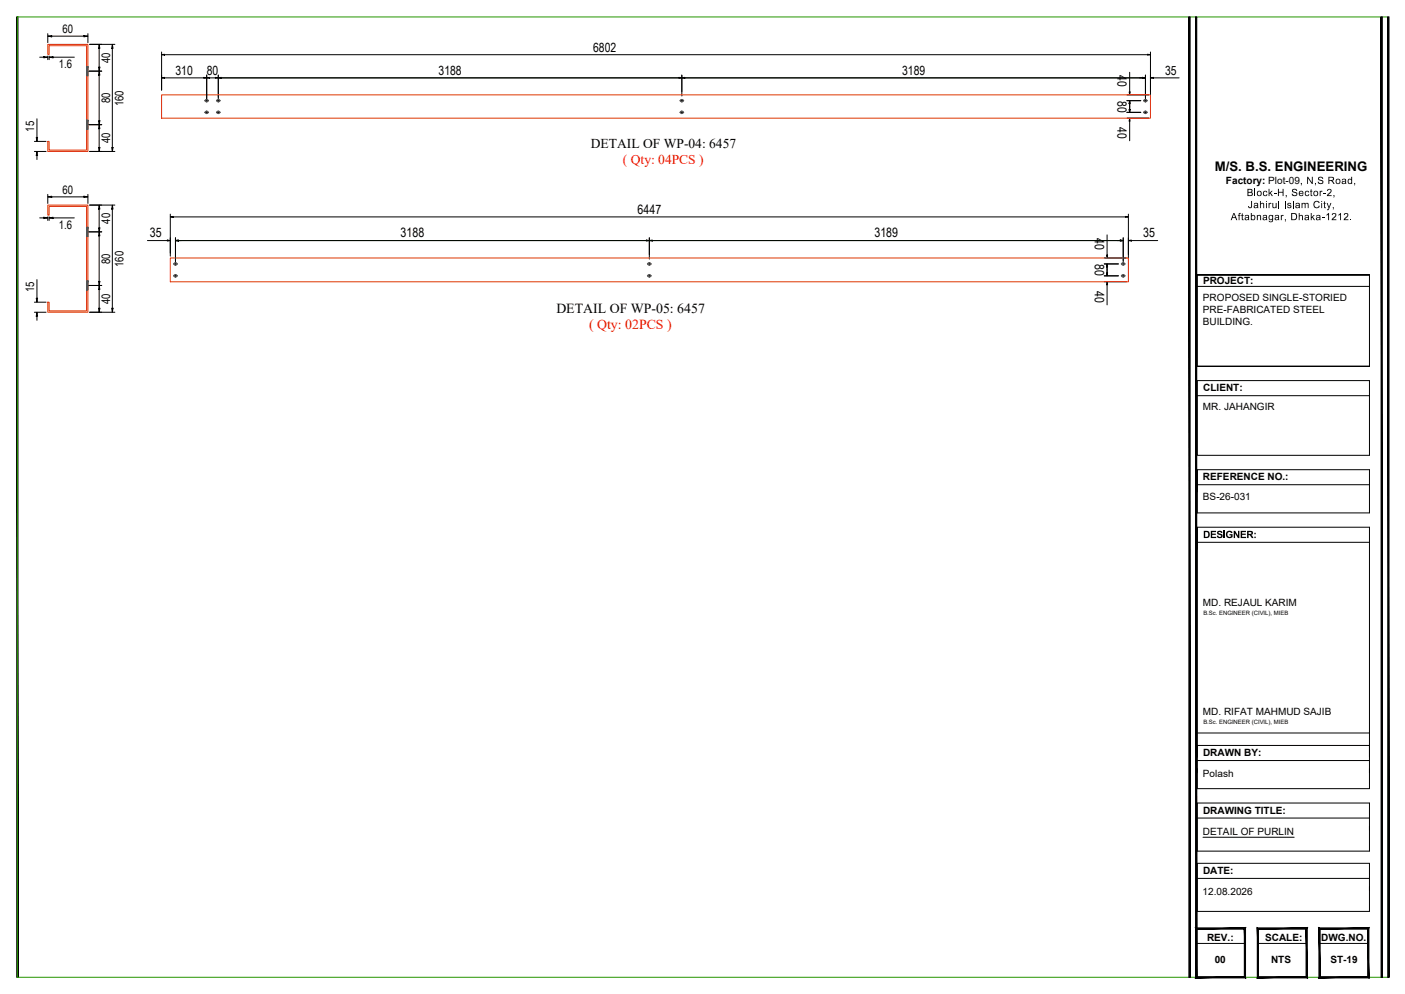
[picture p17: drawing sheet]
<svg xmlns="http://www.w3.org/2000/svg" width="420mm" height="297mm" viewBox="0 0 420 297" stroke-linecap="round" stroke-linejoin="round" font-family="sans-serif">
<defs><g id="words">
<text font-size="4.1" x="166.4" y="93.5">DETAIL OF WP-05: 6457</text>
<text font-size="4.1" fill="#f00" x="176.2" y="98.2">( Qty: 02PCS )</text>
<text font-size="4" x="176.7" y="44.4">DETAIL OF WP-04: 6457</text>
<text font-size="4" fill="#f00" x="186.3" y="49">( Qty: 04PCS )</text>
<g font-size="3.9">
<text x="363.3" y="51.1">M/S. B.S. ENGINEERING</text>
<text x="190.7" y="63.9">6447</text>
<text x="44.9" y="71">35</text>
<text x="119.8" y="71">3188</text>
<text x="261.5" y="71">3189</text>
<text x="327.4" y="71" transform="rotate(90 327.4 71)">40</text>
<text x="341.9" y="71">35</text>
<text x="327.4" y="78.9" transform="rotate(90 327.4 78.9)">80</text>
<text x="327.4" y="86.9" transform="rotate(90 327.4 86.9)">40</text>
</g>
<g font-size="3.8">
<text x="177.4" y="15.4">6802</text>
<text x="52.5" y="22.3">310</text>
<text x="61.8" y="22.3">80</text>
<text x="131.1" y="22.3">3188</text>
<text x="269.8" y="22.3">3189</text>
<text x="334.2" y="22.4" transform="rotate(90 334.2 22.4)">40</text>
<text x="348.4" y="22.3">35</text>
<text x="334.2" y="30.1" transform="rotate(90 334.2 30.1)">80</text>
<text x="334.2" y="37.9" transform="rotate(90 334.2 37.9)">40</text>
</g>
<g font-size="3.5">
<text x="18.7" y="10">60</text>
<text x="17.6" y="20.4">1.6</text>
<text x="33" y="18.8" transform="rotate(-90 33 18.8)">40</text>
<text x="33" y="30.8" transform="rotate(-90 33 30.8)">80</text>
<text x="36.9" y="31.7" transform="rotate(-90 36.9 31.7)">160</text>
<text x="10.2" y="39.4" transform="rotate(-90 10.2 39.4)">15</text>
<text x="33" y="42.8" transform="rotate(-90 33 42.8)">40</text>
<text x="18.7" y="58">60</text>
<text x="17.6" y="68.4">1.6</text>
<text x="33" y="66.8" transform="rotate(-90 33 66.8)">40</text>
<text x="33" y="78.9" transform="rotate(-90 33 78.9)">80</text>
<text x="36.9" y="79.8" transform="rotate(-90 36.9 79.8)">160</text>
<text x="10.2" y="87.4" transform="rotate(-90 10.2 87.4)">15</text>
<text x="33" y="90.9" transform="rotate(-90 33 90.9)">40</text>
</g>
<g font-size="3">
<text x="366.6" y="55">Factory: Plot-09</text>
<text x="372.8" y="58.6">Block-H, Sector-2,</text>
<text x="388.7" y="55">, N,S Road,</text>
<text x="368" y="65.8">Aftabnagar, Dhaka-1212.</text>
<text x="373.2" y="62.2">Jahirul Islam City,</text>
<text x="359.7" y="90">PROPOSED SINGLE-STORIED</text>
<text x="359.8" y="84.8">PROJECT:</text>
<text x="359.7" y="93.6">PRE-FABRICATED STEEL</text>
<text x="359.7" y="97.2">BUILDING.</text>
<text x="359.8" y="117">CLIENT:</text>
<text x="359.7" y="122.6">MR. JAHANGIR</text>
<text x="359.7" y="143.6">REFERENCE NO.:</text>
<text x="359.7" y="149.3">BS-26-031</text>
<text x="359.8" y="160.8">DESIGNER:</text>
<text x="359.7" y="181.2">MD. REJAUL KARIM</text>
<text x="359.7" y="213.7">MD. RIFAT MAHMUD SAJIB</text>
<text x="359.8" y="226">DRAWN BY:</text>
<text x="359.7" y="232.3">Polash</text>
<text x="359.8" y="243.2">DRAWING TITLE:</text>
<text x="359.7" y="249.6">DETAIL OF PURLIN</text>
<text x="359.8" y="261.2">DATE:</text>
<text x="359.6" y="267.6">12.08.2026</text>
<text x="361" y="281.1">REV.:</text>
<text x="378.4" y="281.2">SCALE:</text>
<text x="395.1" y="281.2">DWG.NO.</text>
<text x="363.2" y="287.8">00</text>
<text x="380.1" y="287.9">NTS</text>
<text x="397.9" y="287.9">ST-19</text>
</g>
<g font-size="1.8">
<text x="359.9" y="183.9">B.Sc. ENGINEER (CIVIL), MIEB</text>
<text x="359.9" y="216.5">B.Sc. ENGINEER (CIVIL), MIEB</text>
</g>
</g></defs>
<!-- layer: Center line -->
<g fill="none" stroke="#000" stroke-width=".3">
<path d="M61.2 30.1h1.2M61.2 33.6h1.2M61.8 29.7v.8M61.8 33.2v.8M64.7 30.1h1.1M64.7 33.6h1.1M65.3 29.7v.8M65.3 33.2v.8M203.3 30.1h1.2M203.3 33.6h1.2M203.9 29.7v.8M203.9 33.2v.8"/>
<path d="M342 30.1h1.1M342 33.6h1.1M342.5 29.7v.8M342.5 33.2v.8M51.9 78.9h1.2M52.5 78.5v.8M193.6 78.9h1.2M194.2 78.5v.8M335.3 78.9h1.2M335.9 78.5v.8M51.9 82.4h1.2M52.5 82v.9"/>
<path d="M193.6 82.4h1.2M194.2 82v.9M335.3 82.4h1.2M335.9 82v.9"/>
</g>
<g fill="none" stroke="#545454" stroke-width=".3">
<path d="M61.4 33.4l.6-.1 .3 .3-.2 .2-.5 .1-.2-.2zM61.6 30.4l-.2-.2v-.3l.6-.1 .3 .3-.3 .3M61.6 30.4h.4M64.8 33.4l.7-.1 .3 .3-.2 .2-.5 .1-.3-.2zM65.1 30.4l-.3-.3 .3-.3 .6 .1v.3l-.2 .2M65.1 30.4h.4M203.5 33.4l.6-.1 .3 .3-.2 .2-.5 .1-.2-.2zM203.7 30.4l-.3-.3 .3-.3 .6 .1v.3l-.2 .2M203.7 30.4h.4M342.1 33.4l.6-.1 .3 .3-.1 .2-.6 .1-.2-.2zM342.3 30.4l-.2-.2v-.3l.6-.1 .3 .3-.3 .3M342.3 30.4h.4"/>
<path d="M52.3 78.6l-.3 .3 .3 .3M52.3 78.6h.5l.2 .3-.2 .2-.5 .1M194.3 78.6l.3 .3-.3 .3M194.4 78.6h-.6l-.1 .3 .1 .2 .6 .1M335.4 78.7l.7-.1 .3 .3-.2 .2-.5 .1-.3-.2zM52.3 82.1l-.3 .3 .3 .3M52.3 82.1l.5 .1 .2 .2-.2 .3h-.5M194.3 82.1l.3 .3-.3 .3M194.4 82.1l-.6 .1-.1 .2 .1 .3h.6M335.4 82.3l.7-.2 .3 .3-.2 .3h-.5l-.3-.1z"/>
</g>
<!-- layer: DIM -->
<g fill="none" stroke="#000" stroke-width=".3">
<path d="M11.9 17.1h1.2M14.3 10.1v2.6M14.3 16.7v1.1M14.7 16.7v1.1M15.5 10.8h9.6M15.9 17.1h6.3M26.3 10.1v2.6M26.8 13.3h7.6M29.7 14.5v5.6M33.6 14.5v29.6M48.3 15.5v11.4M49.2 16.3h294"/>
<path d="M344 15.5v13.2M11 35.5v5.6M26.6 21.3h3.8M26.6 37.3h3.8M29.7 22.5v13.6M29.7 38.5v5.6M49.2 23.3h11.7M61.8 22.4v7.2M62.7 23.3h1.7M65.3 22.4v7.2M66.1 23.3h136.9M203.9 22.4v6.3"/>
<path d="M204.8 23.3h136.9M337 28.3h6.5M337 30.1h4.1M337 33.6h4.1M337 35.3h6.5M337.8 21.6v5.9M337.8 31v1.7M337.8 36.2v5.9M342.5 22.4v7.2M344.9 23.3h7.7M10.3 45.3h3.5M10.3 42.3h3.5"/>
<path d="M11 46.5v1.2M14.3 58.1v2.7M15.5 58.8h9.6M26.3 58.1v2.7M26.8 45.3h7.6M11.9 65.1h1.2M14.3 64.8v1.1M14.7 64.8v1.1M15.9 65.1h6.3M26.6 69.3h3.8M26.8 61.3h7.6M29.7 62.5v5.6"/>
<path d="M29.7 70.5v13.6M33.6 62.5v29.6M44.1 71.9h5.9M50.9 64v12.5M51.8 64.8h284.8M52.5 71.1v7.2M53.4 71.9h139.9M194.2 71.1v6.3M195.1 71.9h139.9M330.2 77.1h6.7M330.2 78.9h4.3M331.1 70.2v6"/>
<path d="M331.1 79.8v1.7M335.9 71.1v7.2M337.4 64v13.4M338.3 71.9h7.9M10.3 93.3h3.5M10.3 90.3h3.5M11 83.6v5.5M11 94.5v1.2M26.6 85.3h3.8M26.8 93.3h7.6M29.7 86.5v5.6M330.2 82.4h4.3"/>
<path d="M330.2 84.2h6.7M331.1 85.1v6"/>
</g>
<!-- layer: 0 -->
<g fill="none" stroke="#000" stroke-width=".3">
<path d="M13.1 16.9l1.2 .2-1.2 .2zM14.3 10.8l1.2-.2v.4zM14.7 17.1l1.2-.2v.4zM25.1 10.6l1.2 .2-1.2 .2zM29.7 13.3l.2 1.2h-.4zM33.6 13.3l.2 1.2h-.4zM48.3 16.3l.9-.1v.3zM343.2 16.2l.8 .1-.8 .2zM29.5 36.1h.4l-.2 1.2zM29.5 20.1h.4l-.2 1.2zM29.7 21.3l.2 1.2h-.4zM29.7 37.3l.2 1.2h-.4z"/>
<path d="M48.3 23.3l.9-.2v.3zM60.9 23.1l.9 .2-.9 .1zM61.8 23.3l.9-.2v.3zM64.4 23.1l.9 .2-.9 .1zM65.3 23.3l.8-.2v.3zM203 23.1l.9 .2-.9 .1zM203.9 23.3l.9-.2v.3zM337.7 27.5h.2l-.1 .8zM337.7 32.7h.2l-.1 .9zM337.8 30.1l.1 .9h-.2zM337.8 35.3l.1 .9h-.2zM341.7 23.1l.8 .2-.8 .1z"/>
<path d="M344 23.3l.9-.2v.3zM10.8 41.1h.4l-.2 1.2zM11 45.3l.2 1.2h-.4zM14.3 58.8l1.2-.2v.4zM25.1 58.6l1.2 .2-1.2 .2zM29.5 44.1h.4l-.2 1.2zM33.4 44.1h.4l-.2 1.2zM13.1 64.9l1.2 .2-1.2 .2zM14.7 65.1l1.2-.2v.4zM29.5 68.1h.4l-.2 1.2zM29.7 69.3l.2 1.2h-.4zM29.7 61.3l.2 1.2h-.4z"/>
<path d="M33.6 61.3l.2 1.2h-.4zM50 71.7l.9 .2-.9 .1zM50.9 64.8l.9-.1v.3zM52.5 71.9l.9-.2v.3zM193.3 71.7l.9 .2-.9 .1zM194.2 71.9l.9-.2v.3zM330.9 76.2h.3l-.1 .9zM331.1 78.9l.1 .9h-.3zM335 71.7l.9 .2-.9 .1zM336.6 64.7l.8 .1-.8 .2zM337.4 71.9l.9-.2v.3zM10.8 89.1h.4l-.2 1.2z"/>
<path d="M11 93.3l.2 1.2h-.4zM29.5 84.1h.4l-.2 1.2zM29.5 92.1h.4l-.2 1.2zM29.7 85.3l.2 1.2h-.4zM33.4 92.1h.4l-.2 1.2zM330.9 81.5h.3l-.1 .9zM331.1 84.2l.1 .9h-.3z"/>
</g>
<!-- layer: Purlin -->
<path d="M14.3 13.3h12v32h-12v-3h.4v2.6h11.2v-31.2h-11.2v2.6h-.4zM48.3 28.3h295.7v7h-295.7zM14.3 61.3h12v32h-12v-3h.4v2.6h11.2v-31.2h-11.2v2.6h-.4zM50.9 77.1h286.5v7.1h-286.5z" fill="none" stroke="#dd3700" stroke-width=".3"/>
<!-- layer: DAM -->
<path d="M65.3 23.3h277.2M52.5 71.9h283.4" fill="none" stroke="#020a00" stroke-width=".3"/>
<g fill="#545454" stroke="#545454" stroke-width=".3">
<path d="M26.3 35.9l-.4 2.8h.4zM25.9 35.9h.4l-.4 2.8z"/>
<path d="M26.3 19.9l-.4 2.8h.4zM25.9 19.9h.4l-.4 2.8z"/>
<path d="M26.3 83.9l-.4 2.8h.4zM25.9 83.9h.4l-.4 2.8z"/>
<path d="M26.3 67.9l-.4 2.8h.4zM25.9 67.9h.4l-.4 2.8z"/>
</g>
<!-- layer: Template -->
<g fill="#000" stroke="#000" stroke-width=".3">
<path d="M5 5.1v286.9h.4zM5 5.1h.4v286.9z"/>
<path d="M355.5 5.1v286.9h.4zM355.5 5.1h.4v286.9z"/>
<path d="M357.5 5.1v286.9h.4zM357.5 5.1h.4v286.9z"/>
<path d="M357.9 291.9l-.4 .3 14.6-.3zM357.5 292.2l14.6-.3 .4 .3zM372.1 277.7v14.2l.4 .3zM372.1 277.7l.4-.4v14.9zM357.9 277.7h14.2l.4-.4zM357.5 277.3h15l-14.6 .4zM357.5 277.3l.4 14.6v-14.2zM357.5 277.3l.4 14.6-.4 .3z"/>
<path d="M376.3 291.9l-.3 .3 14.6-.3zM376 292.2l14.6-.3 .3 .3zM390.6 277.7v14.2l.3 .3zM390.6 277.7l.3-.4v14.9zM376.3 277.7h14.3l.3-.4zM376 277.3h14.9l-14.6 .4zM376 277.3l.3 14.6v-14.2zM376 277.3l.3 14.6-.3 .3z"/>
<path d="M394.8 291.9l-.4 .3 14.6-.3zM394.4 292.2l14.6-.3 .4 .3zM409 277.7v14.2l.4 .3zM409 277.7l.4-.4v14.9zM394.8 277.7h14.2l.4-.4zM394.4 277.3h15l-14.6 .4zM394.4 277.3l.4 14.6v-14.2zM394.4 277.3l.4 14.6-.4 .3z"/>
<path d="M413 5.1v286.9h.4zM413 5.1h.4v286.9z"/>
<path d="M415 5.1v286.9h.4zM415 5.1h.4v286.9z"/>
</g>
<path d="M5.2 5.1h410v286.9h-410z" fill="none" stroke="#259500" stroke-width=".3"/>
<g fill="none" stroke="#000" stroke-width=".3">
<path d="M358.1 82.2h51.4h-51.4v27.3M358.1 85.6h51.4M409.5 82.2v27.3M358.1 113.7h51.4v22.4h-51.4zM358.1 118.2h51.4M409.5 109.5h-51.4h51.4M358.1 157.6v78.1h51.4v-12.9h-51.4M358.1 140.4v12.9h51.4v-12.9h-51.4v6.6M358.1 144.9h51.4M358.1 164.2v-6.6h51.4v68.6M358.1 162.1h51.4M358.1 219h51.4"/>
<path d="M358.1 240h51.4v14.3h-51.4zM358.1 227.3h51.4M409.5 229.7v1.2M358.1 258h51.4v14.4h-51.4zM358.1 244.5h51.4M359.7 250.2h27.3M358.1 262.5h51.4M357.7 281.9h14.6M376.2 281.9h14.5M394.6 281.9h14.6"/>
</g>
<g fill="#000">
<path d="M375.1 159.2h.4v.4h-.4zM375.1 160.4h.4v.4h-.4z"/>
<path d="M372.9 158.6l1.3 .1 .4 .2 .1 .6-.6 .3 .8 1h-.5l-.9-.9h-.1v.9h-.5zM373.4 159v.5l.8-.1-.1-.4z"/>
</g>
<!-- layer: 0 -->
<path d="M397 56.6l.7-.2 .4 .3v.7l-.9 .9h1v.3h-1.4l1.1-1.5-.3-.5-.3 .1-.2 .4h-.2zM398.8 58.3h.3l-.3 .7zM405 54.7h.3l-.3 .7zM396.7 60.6h.3l.4 1.3 .5-1.3h.2l-.6 1.8-.4 .4-.3-.3h.4l.1-.3zM398.6 61.9h.3l-.3 .7zM402 63.8l.7-.1 .5 .3v.5l-1 1h1v.3h-1.4l1.1-1.5-.3-.4-.8 .4zM403.8 65.5h.3v.3h-.3z" fill="#000"/>
<use href="#words"/>
</svg>
